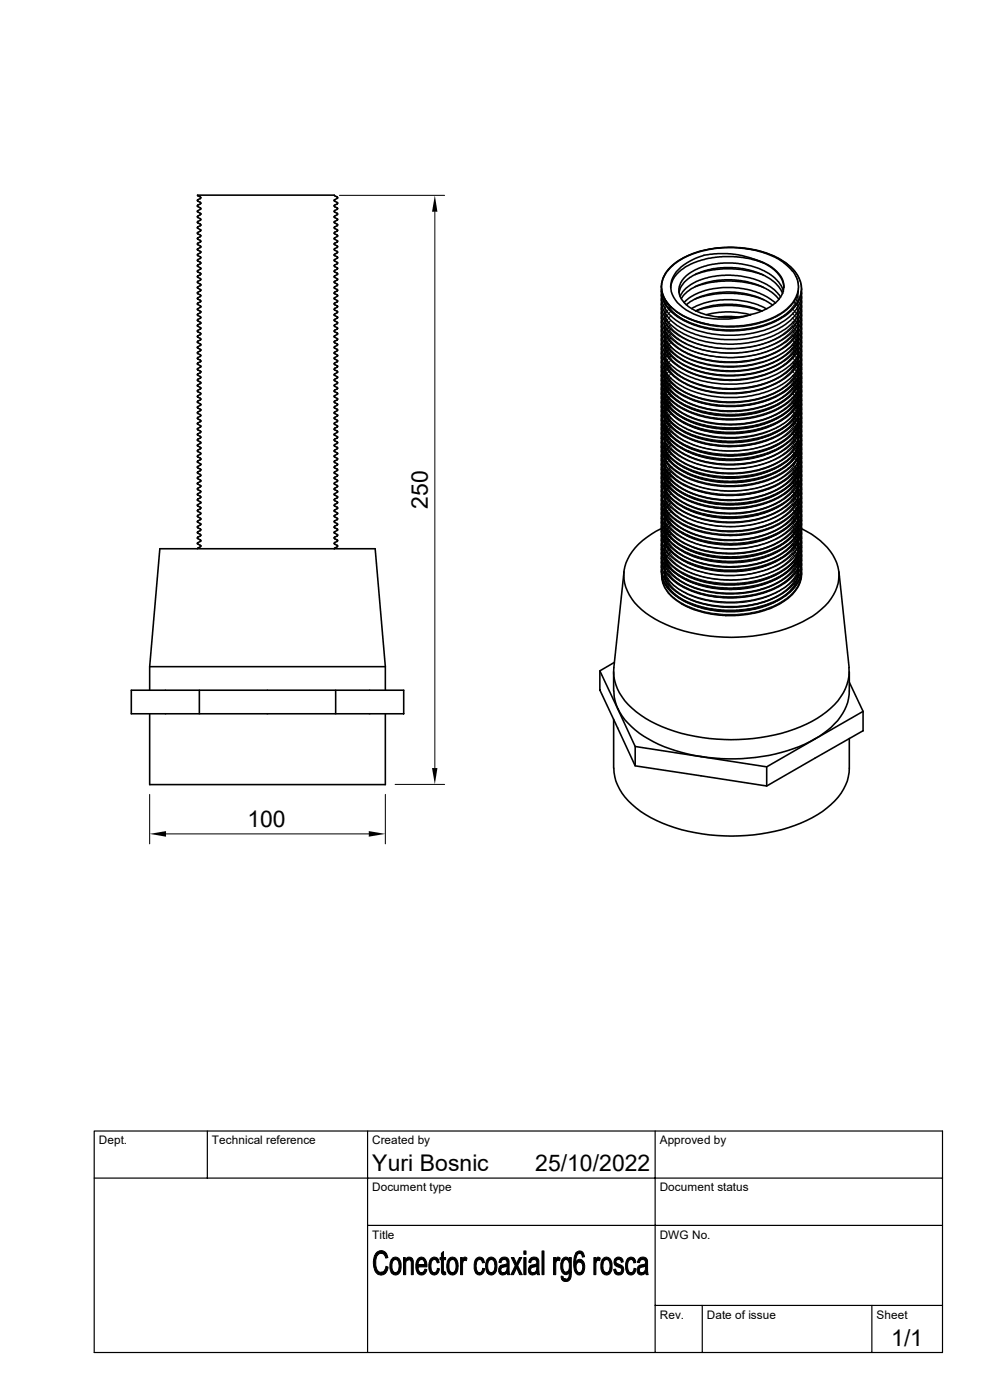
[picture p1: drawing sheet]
<svg xmlns="http://www.w3.org/2000/svg" width="210mm" height="297mm" viewBox="0 0 210 297" stroke-linecap="round" stroke-linejoin="round" font-family="sans-serif">
<defs><g id="words">
<g font-size="4.9">
<text x="90.8" y="107.9" transform="rotate(-90 90.8 107.9)">250</text>
<text x="52.5" y="175.5">100</text>
<text x="79" y="248.5">Yuri Bosnic</text>
<text x="113.5" y="248.5">25/10/2022</text>
<text x="189.1" y="285.6">1/1</text>
</g>
<g font-size="2.5">
<text x="21" y="242.7">Dept.</text>
<text x="45" y="242.7">Technical reference</text>
<text x="78.9" y="242.7">Created by</text>
<text x="140" y="242.7">Approved by</text>
<text x="79" y="252.8">Document type</text>
<text x="139.9" y="252.8">Document status</text>
<text x="79" y="262.8">Title</text>
<text x="139.9" y="262.8">DWG No.</text>
<text x="140" y="279.7">Rev.</text>
<text x="149.9" y="279.7">Date of issue</text>
<text x="186" y="279.7">Sheet</text>
</g>
</g></defs>
<g fill="none" stroke="#000" stroke-width=".34">
<path d="M42.6 43.1h.1M42.6 45.4h.1M42.6 47.7v.1M42.6 52.3v.1M42.6 56.9v.1M42.6 43.1l-.7-.6 .7-.5-.7-.6h29l.7 .4v.2l-.6 .4-.1 .2 .7 .5-.6 .4-.1 .2 .7 .6-.6 .4-.1 .2 .7 .5-.6 .4-.1 .3 .7 .3v.2l-.6 .4-.1 .2 .7 .6-.6 .3-.1 .2 .7 .6-.6 .4-.1 .2 .6 .4 .1 .2-.6 .4-.1 .2 .7 .5-.6 .4-.1 .2 .7 .6-.6 .3-.1 .3 .7 .5-.6 .4-.1 .2 .6 .4 .1 .2-.6 .4-.1 .2 .7 .5-.6 .4-.1 .2 .7 .6-.6 .4-.1 .2 .6 .4 .1 .2-.6 .3-.1 .3 .7 .5-.6 .4-.1 .2 .7 .6-.6 .3-.1 .2 .7 .6-.6 .4-.1 .2 .6 .4 .1 .2-.6 .4-.1 .2 .7 .5-.6 .4-.1 .2 .7 .6-.6 .3-.1 .3 .7 .5-.6 .4-.1 .2 .7 .4v.2l-.6 .4-.1 .2 .7 .5-.6 .4-.1 .2 .7 .6-.6 .4-.1 .2 .6 .4 .1 .2-.6 .3-.1 .3 .7 .5-.6 .4-.1 .2 .7 .6-.6 .3-.1 .2 .7 .6-.6 .4-.1 .2 .7 .4v.2l-.6 .4-.1 .2 .7 .5-.6 .4-.1 .2 .7 .6-.6 .3-.1 .3 .6 .3 .1 .3-.6 .3-.1 .2 .7 .6-.6 .4-.1 .2 .7 .5-.6 .4-.1 .2 .7 .6-.6 .4-.1 .2 .6 .4 .1 .2-.6 .3-.1 .3 .7 .5-.6 .4-.1 .2 .7 .6-.6 .3-.1 .2 .7 .6-.6 .4-.1 .2 .7 .4v.2l-.6 .4-.1 .2 .7 .5-.6 .4-.1 .2 .7 .6-.6 .3-.1 .3 .6 .3 .1 .3-.6 .3-.1 .2 .7 .6-.6 .4-.1 .2 .7 .5-.6 .4-.1 .2 .7 .6-.6 .4-.1 .2 .7 .4v.2l-.6 .3-.1 .3 .7 .5-.6 .4-.1 .2 .7 .6-.7 .5M42.6 57l-.7 .5 .1 .2 .6 .3-.1 .3-.6 .4 .7 .5-.7 .7 .6 .4 .1 .2-.7 .4v.1l.7 .6M42.6 52.4l-.7 .5v.1l.7 .4-.1 .2-.6 .5 .7 .5-.7 .6 .6 .4 .1 .2-.6 .4-.1 .2 .7 .5M42.6 47.8l-.7 .5 .7 .5-.1 .2-.6 .4 .7 .6-.7 .6 .6 .4 .1 .2-.7 .6 .7 .5M42.6 45.4l-.7 .6 .7 .6-.7 .6 .7 .5M42.6 43.1l-.7 .5 .7 .6-.1 .2-.6 .5 .7 .5M147.4 58.3l1.7-.6 2.2-.5 4.1-.2 1.7 .1 2.5 .5 2.4 .8"/>
<path d="M149.3 54.2a10.2 10.2 0 0 0-6.6 4.6 4.8 4.8 0 0 0 1.6 5.9 13.5 13.5 0 0 0 9.6 3 17.2 17.2 0 0 0 5.4-1M149.3 54.1h.3a19.2 19.2 0 0 1 14.6 3.1l1.5 1.8 .5 1.2 .1 .8M159.7 54.9a9 9 0 0 1 6.2 4.3 4.4 4.4 0 0 1-1.9 5.4l-2.1 1.3-2.6 .8M162 55.8l-2.7-.9-3-.4h-3.6l-3.1 .4-3 1.1-2.2 1.3-1.4 1.5-.6 1.4-.1 .8M166.3 55.8l1.8 1.7M166.3 55.8a20.6 20.6 0 0 0-13.8-3.1 16.6 16.6 0 0 0-10.4 4.2 5.4 5.4 0 0 0 .5 8.4 18.6 18.6 0 0 0 12.7 3.9l1.6-.1a16.6 16.6 0 0 0 10.7-4.2l1.1-1.5 .5-1.5a5 5 0 0 0-1.1-4.4M42.6 61.6h.1M42.6 63.9h.1M42.6 66.2h.1M42.6 68.5h.1M42.6 70.8h.1M42.6 73.1v.1"/>
<path d="M42.6 75.4h.1M42.6 77.7v.1M42.6 77.8l-.7 .5 .1 .2 .6 .3-.1 .3-.6 .4 .7 .5-.1 .2-.6 .4 .6 .5 .1 .2-.7 .4v.1l.7 .5M42.6 75.4l-.7 .6 .7 .5-.1 .3-.5 .2-.1 .2 .7 .5M42.6 73.2l-.7 .5v.1l.7 .4-.1 .2-.6 .5 .7 .5M42.6 70.8l-.7 .6 .7 .5-.7 .7 .7 .5M42.6 68.5l-.7 .5 .7 .6-.1 .2-.6 .5 .7 .5M42.6 66.2l-.7 .6 .7 .5-.7 .6 .7 .6M42.6 63.9l-.7 .5 .7 .6-.1 .2-.6 .5 .7 .5M42.6 61.6l-.7 .5 .7 .6-.7 .6 .7 .6M140.3 61.3a6.7 6.7 0 0 0 3.9 6.2 22.9 22.9 0 0 0 17.6 1.7 12.1 12.1 0 0 0 7.6-5.3 5.9 5.9 0 0 0-2.1-7.6 19.6 19.6 0 0 0-12.1-3.8 19 19 0 0 0-12.6 3.8 5.5 5.5 0 0 0-1.6 7.2l.1 .1a12.7 12.7 0 0 0 8.1 5l1 .2M144.1 62.1v-.2a6.5 6.5 0 0 1 4.5-4.2l1.5-.4 2.3-.4 3.6-.1 2 .3 1.9 .4 2.8 1.3a7.2 7.2 0 0 1 3.3 3.5"/>
<path d="M144.3 62.9l.6-1.1 .7-.7 2.3-1.5 3.4-1 3.7-.2 2.1 .1 2.1 .5 1.8 .6 1.8 .8 1.3 .9 1.5 1.7M144.5 63.4l.5-.8 .8-.8 2.3-1.3 3.4-.9 3.7-.2 2.7 .2 2.9 .9 2.9 1.5 1.6 1.5M145.1 64.2a12.9 12.9 0 0 1 9.7-3.2 14.4 14.4 0 0 1 9.7 3.3M145.6 64.6a15.3 15.3 0 0 1 11.8-2.4 13.4 13.4 0 0 1 6.5 2.6M146.7 65.5l1-.6 1.5-.6a18.3 18.3 0 0 1 13.4 1.2M147.4 63.5l1.4-.6 3-.5 3.8-.2 3.6 .5 2.8 .9M147.4 60.8l3.7-.9 4-.3 2.2 .2 2.1 .4 2.6 .8M149.8 66.8l1.7-.4a19.7 19.7 0 0 1 7.7 .4M152.4 67.3l1.3-.2 2.8 .2M161.6 66l-2.5-.9-3.7-.5-4 .2-2.5 .6-1.3 .6 1.6-.6 2.4-.4 3.8-.2 3.2 .4 3 .8M166.2 61.8v-.1a8.1 8.1 0 0 0-5.1-4.7l-1.7-.6-4-.6h-2.5l-2.9 .5-2.4 .9-1.6 .9-1.3 1.3-.6 1.4v1.6l.4 .9 .8 1.1 1.6 1.2 1.8 .8 3 .8 1.7 .2 3.4-.2 2.5-.5M170 79.7a7 7 0 0 1-3.8 6.4 22.8 22.8 0 0 1-16.4 2.5l-.3-.1a13.1 13.1 0 0 1-8.4-5.1l-.6-1.3-.2-1.9"/>
<path d="M170 78.8a6.8 6.8 0 0 1-3.3 6 22.5 22.5 0 0 1-17.5 2.7 12.9 12.9 0 0 1-8.1-5.1l-.6-1.2-.2-2M170 77.9a7.3 7.3 0 0 1-4.3 6.6 23.1 23.1 0 0 1-21.5 0 7 7 0 0 1-3.9-5.9v-.3M170 76.9a7 7 0 0 1-3.6 6.2 23.1 23.1 0 0 1-17.2 2.5 12.9 12.9 0 0 1-8.1-5.1l-.6-1.2-.2-1.9M170 75.9a7 7 0 0 1-3.8 6.4 23.1 23.1 0 0 1-17.7 2.2 11.8 11.8 0 0 1-7.5-5.1l-.5-1-.2-2M170 75a7.3 7.3 0 0 1-4.3 6.7 23.1 23.1 0 0 1-21.5 0 6.8 6.8 0 0 1-3.9-6.2M170 74.1a7.3 7.3 0 0 1-4.3 6.7 23.1 23.1 0 0 1-21.5-.1 7.1 7.1 0 0 1-3.9-5.9v-.3M170 73.1a7 7 0 0 1-3.8 6.4 23 23 0 0 1-17 2.3 12.9 12.9 0 0 1-8.1-5l-.6-1.3-.2-1.9M170 72.2a6.8 6.8 0 0 1-3.3 6 22.8 22.8 0 0 1-18.2 2.5 12.2 12.2 0 0 1-7.5-5.1l-.5-1-.2-2M170 71.2a7.3 7.3 0 0 1-4.3 6.7 23.1 23.1 0 0 1-21.5 0 7 7 0 0 1-3.9-6v-.2M170 70.3a7 7 0 0 1-3.8 6.4 22.8 22.8 0 0 1-16.4 2.4l-.3-.1a13.1 13.1 0 0 1-8.4-5.1l-.6-1.2-.2-1.9M170 69.3a6.8 6.8 0 0 1-3.3 6.1 22.5 22.5 0 0 1-17.5 2.6 12.9 12.9 0 0 1-8.1-5l-.6-1.2-.2-2M170 68.4a7.3 7.3 0 0 1-4.3 6.7 23.1 23.1 0 0 1-21.5 0 6.8 6.8 0 0 1-3.9-6.2"/>
<path d="M170 67.5a7.3 7.3 0 0 1-4.3 6.7 23.1 23.1 0 0 1-21.3 .1 7.1 7.1 0 0 1-4.1-6.1v-.3M170 66.5a7 7 0 0 1-3.8 6.4 23.1 23.1 0 0 1-17.7 2.1 11.8 11.8 0 0 1-7.5-5.1l-.5-1-.2-1.9M170 65.6a7.3 7.3 0 0 1-4.3 6.7 23.2 23.2 0 0 1-21 .2 7.3 7.3 0 0 1-4.4-6.2v-.3M170 64.6a7.3 7.3 0 0 1-4.3 6.7 23.1 23.1 0 0 1-21.5 0 7.1 7.1 0 0 1-3.9-6v-.2M170 63.7a7 7 0 0 1-3.8 6.4 23 23 0 0 1-17 2.2 12.9 12.9 0 0 1-8.1-5l-.6-1.2-.2-1.9M170 62.7a6.8 6.8 0 0 1-3.3 6.1 22.8 22.8 0 0 1-18.2 2.4 12.6 12.6 0 0 1-7.4-4.8l-.6-1.2-.2-2M170 61.8a7.3 7.3 0 0 1-4.3 6.7 23.1 23.1 0 0 1-21.5 0 7 7 0 0 1-3.9-6v-.2M42.6 82.3v.1M42.6 87h.1M42.6 91.6h.1M42.6 91.6l-.7 .6 .7 .5-.1 .2-.6 .4 .7 .6-.1 .2-.6 .3v.2l.7 .4-.1 .2-.6 .4 .7 .6-.7 .6 .6 .4 .1 .3-.6 .3-.1 .2 .6 .4 .1 .2-.7 .5 .6 .4 .1 .2-.7 .6 .6 .4 .1 .2-.7 .5 .6 .5 .1 .2-.7 .3v.2l.6 .4 .1 .2-.7 .6 .6 .3 .1 .3-.7 .5 .6 .4 .1 .2-.6 .4-.1 .2 .6 .4 .1 .2-.7 .5 .6 .4 .1 .2-.7 .6 .6 .4 .1 .2-.7 .5 .6 .4 .1 .3-.7 .3v.2l.6 .4 .1 .2-.7 .5 .6 .4 .1 .2-.7 .6 .6 .4 .1 .2-.6 .4-.1 .2 .6 .4 .1 .2-.7 .5 .6 .4 .1 .2-.7 .5M42.6 87l-.7 .5 .7 .7-.7 .5 .7 .5-.1 .3-.6 .3 .6 .5 .1 .2-.7 .6 .7 .5"/>
<path d="M42.6 82.4l-.7 .5 .7 .6-.7 .6 .7 .5-.1 .2-.6 .4 .6 .5 .1 .2-.7 .5 .7 .6M70.9 99.1l.7 .6-.7 .5 .1 .2 .6 .4-.1 .2-.6 .3 .1 .3 .6 .4-.7 .6 .7 .6-.7 .5M70.9 99.1h.1M170 99.6a7.3 7.3 0 0 1-4.3 6.7 23.1 23.1 0 0 1-21.5-.1 7.1 7.1 0 0 1-3.9-6v-.2M170 98.6a7 7 0 0 1-3.8 6.4 23 23 0 0 1-17 2.3 12.9 12.9 0 0 1-8.1-5.1l-.6-1.2-.2-1.9M170 97.7a6.8 6.8 0 0 1-3.3 6 22.8 22.8 0 0 1-18.2 2.5 12.6 12.6 0 0 1-7.4-4.9l-.6-1.2-.2-2M170 96.7a7.3 7.3 0 0 1-4.3 6.7 23.1 23.1 0 0 1-21.5 0 7 7 0 0 1-3.9-6v-.2M170 95.8a7 7 0 0 1-3.8 6.4 22.8 22.8 0 0 1-16.4 2.4 14 14 0 0 1-8.6-5 5.2 5.2 0 0 1-.9-3.3M170 94.8a7 7 0 0 1-3.8 6.4 23.1 23.1 0 0 1-18 2 11.2 11.2 0 0 1-7.4-5.3l-.5-1.5v-1.1M170 93.9a7.3 7.3 0 0 1-4.3 6.7 23.1 23.1 0 0 1-21.5-.1 6.8 6.8 0 0 1-3.9-6.1M170 93a7.3 7.3 0 0 1-4.3 6.7 23.1 23.1 0 0 1-21.5-.1 7.1 7.1 0 0 1-3.9-6v-.2M170 92a7 7 0 0 1-3.8 6.4 23 23 0 0 1-17 2.3 12.9 12.9 0 0 1-8.1-5.1l-.6-1.2-.2-1.9"/>
<path d="M170 91.1a7.3 7.3 0 0 1-4.3 6.6 23.2 23.2 0 0 1-21 .3 7.3 7.3 0 0 1-4.4-6.2v-.3M170 90.1a7.3 7.3 0 0 1-4.3 6.7 23.1 23.1 0 0 1-21.5 0 7.1 7.1 0 0 1-3.9-6v-.2M170 89.2a7 7 0 0 1-3.8 6.3 23 23 0 0 1-17 2.3 12.9 12.9 0 0 1-8.1-5l-.6-1.2-.2-1.9M170 88.2a6.8 6.8 0 0 1-3.3 6.1 22.5 22.5 0 0 1-17.5 2.6 12.9 12.9 0 0 1-8.1-5l-.6-1.3-.2-1.9M170 87.3a7.3 7.3 0 0 1-4.3 6.7 23.1 23.1 0 0 1-21.5-.1 7 7 0 0 1-3.9-5.9v-.2M170 86.3a7 7 0 0 1-3.8 6.4 22.8 22.8 0 0 1-16.4 2.5 14 14 0 0 1-8.6-5 5.2 5.2 0 0 1-.9-3.4M170 85.4a7 7 0 0 1-3.8 6.4 23.1 23.1 0 0 1-18 2 11.2 11.2 0 0 1-7.4-5.4l-.5-1.4v-1.1M170 84.5a7.3 7.3 0 0 1-4.3 6.6 23.1 23.1 0 0 1-21.5 0 6.8 6.8 0 0 1-3.9-6.2M170 83.5a7.3 7.3 0 0 1-4.3 6.7 23.1 23.1 0 0 1-21.5 0 7.1 7.1 0 0 1-3.9-6v-.2M170 82.5a7 7 0 0 1-3.8 6.4 23 23 0 0 1-17 2.3 12.9 12.9 0 0 1-8.1-5l-.6-1.2-.2-2M170 81.6a6.8 6.8 0 0 1-3.3 6.1 22.6 22.6 0 0 1-16.9 2.7 13.5 13.5 0 0 1-8.6-5 5.1 5.1 0 0 1-.9-3.3M170 80.7a7.3 7.3 0 0 1-4.3 6.7 23.1 23.1 0 0 1-21.5-.1 7 7 0 0 1-3.9-5.9v-.2"/>
<path d="M70.9 115.3l.7 .5-.6 .6M70.9 113l.7 .5-.1 .2-.6 .3 .1 .3 .6 .4-.7 .6M70.9 108.4l.7 .5v.2l-.7 .3 .1 .2 .6 .5-.7 .5 .7 .7-.6 .3-.1 .3 .6 .3 .1 .2-.7 .5M70.9 103.8l.7 .5-.7 .5 .1 .2 .6 .4-.7 .6 .7 .6-.7 .5 .7 .7-.7 .5M70.9 103.7v.1M70.9 108.3v.1M70.9 112.9v.1M70.9 115.3h.1M140.3 112.1a13.6 13.6 0 0 0-7.8 8.2 9.1 9.1 0 0 0 3.6 9 29 29 0 0 0 17.5 5.9 32.2 32.2 0 0 0 19.7-5.2 10.1 10.1 0 0 0 4.6-8.9 11.7 11.7 0 0 0-5.7-7.8l-2.2-1.2M170 119.4a7.3 7.3 0 0 1-4.3 6.7 23.2 23.2 0 0 1-21 .2 7.3 7.3 0 0 1-4.4-6.2v-.3M170 118.4a7.3 7.3 0 0 1-4.3 6.7 23.1 23.1 0 0 1-21.5 0 7.1 7.1 0 0 1-3.9-6v-.2M170 117.5a7 7 0 0 1-3.8 6.4 23 23 0 0 1-17 2.3 12.9 12.9 0 0 1-8.1-5.1l-.6-1.2-.2-2"/>
<path d="M170 116.5a6.8 6.8 0 0 1-3.3 6.1 22.6 22.6 0 0 1-16.9 2.7 13.5 13.5 0 0 1-8.6-4.9 5.1 5.1 0 0 1-.9-3.4M170 115.6a7.3 7.3 0 0 1-4.3 6.7 23.1 23.1 0 0 1-21.5 0 7 7 0 0 1-3.9-6v-.2M170 114.6a7 7 0 0 1-3.8 6.4 22.8 22.8 0 0 1-16.4 2.5l-.3-.1a13.1 13.1 0 0 1-8.4-5.1l-.6-1.2-.2-2M170 113.7a6.8 6.8 0 0 1-3.3 6.1 22.5 22.5 0 0 1-17.5 2.6 12.9 12.9 0 0 1-8.1-5.1l-.6-1.2-.2-1.9M170 112.8a7.3 7.3 0 0 1-4.3 6.7 23.1 23.1 0 0 1-21.5-.1 6.8 6.8 0 0 1-3.9-6.2M170 111.8a7 7 0 0 1-3.6 6.3 23.1 23.1 0 0 1-17.2 2.4 12.9 12.9 0 0 1-8.1-5.1l-.6-1.2-.2-1.9M170 110.9a7 7 0 0 1-3.8 6.4 23.1 23.1 0 0 1-17.7 2.1 11.8 11.8 0 0 1-7.5-5.1l-.5-1-.2-2M170 109.9a7.3 7.3 0 0 1-4.3 6.7 23.1 23.1 0 0 1-21.5 0 6.8 6.8 0 0 1-3.9-6.2M170 109a7.3 7.3 0 0 1-4.3 6.7 23.1 23.1 0 0 1-21.5 0 7.1 7.1 0 0 1-3.9-6v-.2M170 108a7 7 0 0 1-3.8 6.4 23 23 0 0 1-17 2.3 12.9 12.9 0 0 1-8.1-5l-.6-1.3-.2-1.9M170 107.1a6.8 6.8 0 0 1-3.3 6.1 22.8 22.8 0 0 1-18.2 2.4 12.2 12.2 0 0 1-7.5-5.1l-.5-1-.2-1.9M170 106.2a7.3 7.3 0 0 1-4.3 6.7 23.1 23.1 0 0 1-21.5-.1 7 7 0 0 1-3.9-6v-.2"/>
<path d="M170 105.2a7 7 0 0 1-3.8 6.4 22.8 22.8 0 0 1-16.4 2.4h-.3a13.1 13.1 0 0 1-8.4-5.2l-.6-1.2-.2-1.9M170 104.3a7 7 0 0 1-3.8 6.4 23.1 23.1 0 0 1-18 1.9 11.2 11.2 0 0 1-7.4-5.1l-.5-1.7v-1.1M170 103.3a7.3 7.3 0 0 1-4.3 6.7 23.1 23.1 0 0 1-21.5 0 6.8 6.8 0 0 1-3.9-6.2M170 102.4a7.3 7.3 0 0 1-4.3 6.7 23.1 23.1 0 0 1-21.3 .1 7.1 7.1 0 0 1-4.1-6.1v-.2M170 101.4a7 7 0 0 1-3.8 6.4 23 23 0 0 1-17 2.3 12.9 12.9 0 0 1-8.1-5l-.6-1.3-.2-1.9M170 100.5a7.3 7.3 0 0 1-4.3 6.7 23.2 23.2 0 0 1-21 .2 7.3 7.3 0 0 1-4.4-6.2v-.2M132.4 121.3l-2.2 20.3a10.6 10.6 0 0 0 4.8 9.4 32.5 32.5 0 0 0 18.6 5.9 36.5 36.5 0 0 0 19.8-4.5 12.9 12.9 0 0 0 6.7-8.9v-1.9l-2.1-20.3M170 121.2a7.1 7.1 0 0 1-4 6.5 22.4 22.4 0 0 1-14.6 2.6l-1.9-.3a13.9 13.9 0 0 1-8-4.6 5.3 5.3 0 0 1-1.1-3.2M170 120.3a7 7 0 0 1-3.8 6.4 23.1 23.1 0 0 1-17.7 2.1 11.8 11.8 0 0 1-7.5-5.1l-.5-1.2-.2-1.7M27.9 146.4h57.7v5h-57.7zM31.7 151.4v15.1h50v-15.1M31.7 141.4h50"/>
<path d="M42.3 146.4v5M71.2 146.4v5M81.7 141.4l-2.1-25h-45.7l-2.2 25v5M81.7 141.4v5M127.3 142.3v4.1l7.4 16.1 27.9 4.3 20.5-11.8v-4.1M130.2 142.5l.1 5.4 .8 2.4M130.2 152.6v10.4a11.1 11.1 0 0 0 4.8 8.5 32.5 32.5 0 0 0 18.6 5.8 35.9 35.9 0 0 0 20.9-5.1 12.1 12.1 0 0 0 5.6-8.3l.1-7.2M130.3 140.5l-3 1.8 3.7 8M134.7 158.4v4.1M180.2 142.5v4.1a10.8 10.8 0 0 1-4.6 8.3 32.1 32.1 0 0 1-18.2 6.1 36.4 36.4 0 0 1-20.9-4.8 15.2 15.2 0 0 1-5.4-5.9M180.2 144.7l2.9 6.2-20.5 11.8-27.9-4.3-3.7-8.1M162.6 162.7v4.1"/>
</g>
<g fill="none" stroke="#000" stroke-width=".21">
<path d="M72 41.4h22.3M92.2 44.9v118M140.8 58.8a11 11 0 0 1 7.4-5.4l1.9-.5a23 23 0 0 1 16 2.5 6.8 6.8 0 0 1 3.7 7 9.2 9.2 0 0 1-5.6 5.7 23.5 23.5 0 0 1-19.7-.6 7.1 7.1 0 0 1-4.1-5.7M157.2 52.7l2.2 .3M168.8 58.5a5.7 5.7 0 0 1-1.8 7.2l-.4 .3a20.1 20.1 0 0 1-14 3.3l-1.9-.2-2.8-.7a15.8 15.8 0 0 1-4.1-2.1M140.3 60.8l.2 1.3 .3 .8 .7 1.2 .9 1.1M141 79.2l.3 1.7M141 78.3l.3 1.7M141 77.3l.3 1.7M141 77.4a6.6 6.6 0 0 0 3.9 5.5 22.1 22.1 0 0 0 20.8-.4 6.8 6.8 0 0 0 3.6-5.6l-.3 1.8M141 76.4l.3 1.7M141 75.5l.3 1.6"/>
<path d="M141 75.5a6.5 6.5 0 0 0 3.7 5.4 21.8 21.8 0 0 0 21.2-.4 6.8 6.8 0 0 0 3.4-5.5l-.3 1.8M141 74.5l.3 1.7M141 73.6l.3 1.7M141 72.6l.3 1.7M141 72.7a6.5 6.5 0 0 0 3.7 5.3 21.8 21.8 0 0 0 21.2-.4 6.8 6.8 0 0 0 3.4-5.4l-.3 1.8M141 71.7l.3 1.7M141 71.7a6.6 6.6 0 0 0 3.9 5.5 22 22 0 0 0 21-.5 6.8 6.8 0 0 0 3.4-5.5l-.3 1.9M141 70.7l.3 1.7M141 69.8l.3 1.7M141 67.9a6.6 6.6 0 0 0 3.9 5.5 22.1 22.1 0 0 0 20.8-.3 6.8 6.8 0 0 0 3.6-5.7l-.3 1.9M141 67l.3 1.7M141 66l.3 1.7"/>
<path d="M141 66.1a6.5 6.5 0 0 0 3.7 5.3 21.8 21.8 0 0 0 21.2-.4 6.8 6.8 0 0 0 3.4-5.5l-.3 1.9M141 65.1l.3 1.7M141 64.1l.3 1.7M141 63.3l.3 1.6M141.3 79.4l-.2 .5M141.3 78.4l-.2 .5M141.3 77.5l-.2 .5M141.3 75.6l-.2 .5M141.3 73.7l-.2 .5M141.3 72.8l-.2 .4M141.3 70.9l-.2 .5M141.3 69.9l-.2 .5"/>
<path d="M141.3 69l-.2 .5M141.3 68.1l-.2 .4M141.3 67.1l-.2 .5M141.5 64.1l-.2 .4M142.3 79.3l-.8 .9-.6 1-.5 1.9 .1 1.2 .3 1 1.3 2 2.4 1.9 2.5 1.1 3.9 1.1 2.9 .3 4.3-.2 3.2-.7 3.1-1.1 2.6-1.5 1.7-1.8 1.1-2 .2-1.7-.2-1.1-.5-1.2M142.3 78.4l-.7 .6-.7 1.3-.5 2 .1 1.3 .3 .7 1.2 2 2.1 1.7 2.7 1.3 3 .9 4.2 .5 3.6-.1 3.5-.6 2.2-.8 3.2-1.7 1.9-1.6 .6-.9 .7-1.3 .3-2-.2-1-.5-1.2M142.3 76.5l-.8 .9-.6 1-.5 2 .1 1 .3 1.1 1.4 2.1 2.2 1.7 2.6 1.2 2.4 .7 4.1 .6h3.2l3.8-.6 3.4-1.1 2.5-1.3 2-1.8 1.3-2.2 .3-2-.2-1-.5-1.2M142.3 75.5l-.8 1-.7 1.1-.3 1-.1 1.2 .4 1.8 .8 1.4 .7 .8 1.9 1.4 2.6 1.3 3.6 1 3.6 .4 3.6-.1 4.1-.8 2.9-1.1 2.5-1.6 1.7-1.7 1-2 .2-1.2-.1-.9-.6-1.8M142.3 74.6l-1.2 1.6M142.3 73.7l-.9 1-.5 .9-.4 1.2-.1 .8 .4 2 1.4 2.2 2.3 1.7 2.5 1.2 2.2 .6 4.3 .7 3.5-.1 3.7-.6 3.2-1 2.5-1.4 2-1.7 .9-1.4 .4-.9 .3-1.9-.2-1.1-.5-1.1M142.3 71.8l-.9 .9M142.3 70.8l-.9 1"/>
<path d="M142.3 68.9l-1 1.2M142.3 68l-1 1.2M142.3 66.1l-1 1.2M142.3 65.2l-1 1.2M142.3 77.4l-1.2 1.6M142.3 72.6l-1 1.3M142.3 67l-1 1.2M142.4 69.8l-1.1 1.3M161.5 68.3l-3.5 .7-3.2 .2M168 71.1l1 1.1M168 78.7l1 1.2M168 73.9l1 1.3"/>
<path d="M168 68.3l1 1.2M168.1 70.2l.9 1.1M168.1 79.6l.9 1.2M168.1 77.7l.9 1.3M168.1 76.8l.9 1.2M168.1 75.9l.9 1.1M168.1 74.9l.9 1.2M168.1 73l.9 1.2M168.1 72.1l.9 1.2M168.1 69.3l.9 1.1M168.1 67.4l.9 1.2M168.1 66.4l.9 1.2"/>
<path d="M168.1 65.4l.9 1.3M168.2 64.2l.1 .1M168.4 63.9l.6 .9M168.5 63.7l.1 .1M168.7 63.4l.3 .4M168.8 63.2l.1 .1M169 62.8v.1M169 62.7l.1 .2M169.1 79.9l.1 .4M169.1 78.9l.1 .5M169.1 78l.1 .4M169.1 77l.1 .5"/>
<path d="M169.1 75.1l.1 .5M169.1 73.2l.1 .5M169.1 72.3l.1 .5M169.1 70.4l.1 .5M169.1 69.5l.1 .4M169.1 68.5l.1 .5M169.1 67.6l.1 .5M169.1 66.6l.1 .5M169.2 62.2v.2M169.3 79.7l-.3 1.9M169.3 78.8l-.3 1.8M169.3 77.8l-.3 1.9"/>
<path d="M169.3 75.9l-.3 1.9M169.3 74l-.3 1.9M169.3 73.1l-.3 1.9M169.3 70.3l-.3 1.8M169.3 69.3l-.3 1.9M169.3 66.5l-.3 1.8M169.3 64.6l-.3 1.9M169.3 63.7l-.3 1.8M169.3 62.7l-.3 1.9M169.3 61.8a7.2 7.2 0 0 1-4.3 6 22 22 0 0 1-20.2-.1 7.9 7.9 0 0 1-3.5-3.9M169.3 68.4a7.1 7.1 0 0 1-4.1 5.9 21.8 21.8 0 0 1-20.8-.2 6.6 6.6 0 0 1-3.4-5.2l.3 1.6M169.3 79.8a7.1 7.1 0 0 1-4.1 5.8 22.2 22.2 0 0 1-20.5 0 6.8 6.8 0 0 1-3.7-5.2v-.2"/>
<path d="M169.3 78.8a7 7 0 0 1-3.9 5.7l-.2 .2a22.2 22.2 0 0 1-20.3 .1 6.7 6.7 0 0 1-3.9-5.5M169.3 77.9a7.1 7.1 0 0 1-4.1 5.8 22.3 22.3 0 0 1-20.3 .2 7 7 0 0 1-3.9-5.2v-.4M169.3 74.1a7.2 7.2 0 0 1-4.4 6 22.1 22.1 0 0 1-20.5-.3 6.6 6.6 0 0 1-3.4-5.3M169.3 70.3a7.2 7.2 0 0 1-4.4 6 22.2 22.2 0 0 1-20.2-.1 6.6 6.6 0 0 1-3.7-5.4M169.3 66.5a7.1 7.1 0 0 1-4.1 5.9 22.2 22.2 0 0 1-20.5 0 6.8 6.8 0 0 1-3.7-5.2v-.2M169.4 79.4a6.8 6.8 0 0 1-3.9 6.2 22.1 22.1 0 0 1-20.7 .3 6.7 6.7 0 0 1-3.9-5.8v-.2M169.4 78.4a6.5 6.5 0 0 1-3.2 5.8 21.8 21.8 0 0 1-17.4 2.4 11.7 11.7 0 0 1-7.4-5l-.5-1.7v-1M169.4 76.6a7 7 0 0 1-3.9 6.2 22.3 22.3 0 0 1-20.7 .2 6.7 6.7 0 0 1-3.9-5.8v-.2M169.4 74.7a6.6 6.6 0 0 1-3.4 5.9 22 22 0 0 1-17.5 2.1 11.4 11.4 0 0 1-6.9-4.7l-.5-1.2-.2-1.7M169.4 73.7a6.5 6.5 0 0 1-3.2 5.8 21.3 21.3 0 0 1-16 2.7 12.7 12.7 0 0 1-8.4-4.8 5 5 0 0 1-.9-3.2M169.4 71.8a6.7 6.7 0 0 1-3.2 5.8 21.8 21.8 0 0 1-17.4 2.4 11.6 11.6 0 0 1-7.2-4.9l-.5-1.1-.2-1.7M169.4 70.9a6.7 6.7 0 0 1-3.6 6.1 22.1 22.1 0 0 1-21 .3 6.6 6.6 0 0 1-3.9-5.9"/>
<path d="M169.4 69.9a6.8 6.8 0 0 1-3.9 6.3 22.1 22.1 0 0 1-19.9 .6 7.3 7.3 0 0 1-4.7-5.8v-.6M169.4 69a6.5 6.5 0 0 1-3.2 5.8 21.8 21.8 0 0 1-17.4 2.3 12.1 12.1 0 0 1-7.2-4.6l-.5-1.4-.2-1.6M169.4 68.1a6.6 6.6 0 0 1-3.4 5.9 22 22 0 0 1-17.5 2.1 11.1 11.1 0 0 1-7.1-5.1l-.5-1.4v-1.1M170.1 79.2a7.6 7.6 0 0 1-4.4 6.2 23.2 23.2 0 0 1-21.3 .1 7.2 7.2 0 0 1-4.1-5.8M170.1 77.4a7.6 7.6 0 0 1-4.4 6.1 23.4 23.4 0 0 1-21 .3 7.3 7.3 0 0 1-4.4-5.9M170.1 61.3a7.6 7.6 0 0 1-4.4 6.2 23.4 23.4 0 0 1-21 .2 7.5 7.5 0 0 1-4.4-5.7v-.2M141 100l.3 1.7M141 99.1l.3 1.7M141 98.1l.3 1.7M141 98.2a6.5 6.5 0 0 0 3.7 5.3 21.8 21.8 0 0 0 21.2-.4 6.8 6.8 0 0 0 3.4-5.4l-.3 1.8M141 97.2l.3 1.6M141 96.2l.3 1.7"/>
<path d="M141 96.3a6.8 6.8 0 0 0 4.2 5.6 22 22 0 0 0 20.5-.5 6.8 6.8 0 0 0 3.6-5.6l-.3 1.8M141 95.3l.3 1.6M141 93.4l.3 1.7M141 92.5l.3 1.6M141 92.5a6.3 6.3 0 0 0 3.4 5.2 22 22 0 0 0 18.1 1.5l.3-.1a10.1 10.1 0 0 0 6.3-5.5l.2-1.6-.3 1.9M141 91.5l.3 1.7M141 91.6a6.5 6.5 0 0 0 3.7 5.3 21.8 21.8 0 0 0 21.2-.4 6.8 6.8 0 0 0 3.4-5.4l-.3 1.8M141 90.6l.3 1.6M141 90.6a6.6 6.6 0 0 0 3.9 5.5 22.2 22.2 0 0 0 20.5-.2 7.1 7.1 0 0 0 3.9-5.8l-.3 1.8M141 89.6l.3 1.7M141 88.7l.3 1.6M141 88.7a6.5 6.5 0 0 0 3.7 5.4 21.8 21.8 0 0 0 21.2-.4 6.8 6.8 0 0 0 3.4-5.5l-.3 1.8"/>
<path d="M141 87.7l.3 1.7M141 86.8l.3 1.7M141 86.8a6.6 6.6 0 0 0 3.9 5.5 22.1 22.1 0 0 0 20.8-.4 6.8 6.8 0 0 0 3.6-5.6l-.3 1.9M141 85.9l.3 1.6M141 84.9l.3 1.7M141 83.9l.3 1.7M141 83l.3 1.7M141 83.1a6.3 6.3 0 0 0 3.4 5.2 22 22 0 0 0 18.1 1.4l.3-.1a10.1 10.1 0 0 0 6.3-5.4l.2-1.6-.3 1.8M141 82.1l.3 1.6M141 82.1a6.5 6.5 0 0 0 3.7 5.4 21.8 21.8 0 0 0 21.2-.4 6.8 6.8 0 0 0 3.4-5.5l-.3 1.8M141 81.1l.3 1.7M141 80.2l.3 1.7"/>
<path d="M141.3 99.2l-.2 .5M141.3 98.3l-.2 .5M141.3 97.3l-.2 .5M141.3 96.4l-.2 .5M141.3 92.6l-.2 .5M141.3 91.7l-.2 .4M141.3 90.7l-.2 .5M141.3 89.8l-.2 .5M141.3 88.8l-.2 .5M141.3 87l-.2 .4M141.3 84.1l-.2 .5M141.3 83.2l-.2 .5"/>
<path d="M141.3 82.2l-.2 .5M141.3 81.3l-.2 .4M141.3 80.3l-.2 .5M142.3 99.1l-1.2 1.6M142.3 97.2l-.7 .7-.7 1.2-.5 2.1 .4 2 1.2 2 2.1 1.6 2.7 1.4 3.4 1 3.8 .4 3.6-.1 3.5-.7 2.2-.7 3.2-1.7 2.2-2 1-1.8 .3-2-.2-1.2-.5-1M142.3 96.3l-1.2 1.6M142.3 95.3l-.8 1-.7 1.1-.3 1-.1 1.3 .4 1.7 .5 .9 1 1.3 2.5 1.8 2.5 1.1 3.5 .9 3 .3h2.9l4-.6 3.2-1.1 2.8-1.6 1.7-1.5 .6-.9 .7-1.4 .3-1.9-.2-1-.5-1.2M142.3 94.4l-1.4 1.9-.5 2 .4 2.1 1.2 1.9 2.1 1.7 2.7 1.4 3.7 1 3.5 .4 3.6-.2 3.5-.6 3.3-1.2 2.1-1.2 2.2-2 1-1.8 .3-2-.2-1.1-.5-1.2M142.3 92.5l-.8 .9-.6 1-.5 2 .1 1.1 .3 1 .6 1.2 .7 .8 2.3 1.8 3.1 1.5 3.6 .8 2.4 .3 3.9-.1 3.3-.6 3.2-1 2.5-1.4 2-1.8 .9-1.4 .4-.9 .3-1.8-.2-1.1-.5-1.2M142.3 91.6l-1.2 1.6M142.3 89.7l-.9 1-.5 .9-.4 1.2-.1 .8 .4 2.1 1.3 2 2.1 1.7 3 1.4 3.9 1 2.4 .2h3.5l3.7-.6 3-1 2.7-1.4 2-1.8 .7-1 .6-1.3 .3-1.9-.2-.9-.5-1.3M142.3 88.7l-1.4 1.9-.5 2.1 .1 1 .3 1 1.3 2.1 2.4 1.8 2.5 1.2 3.9 1 2.9 .3 4.3-.2 3.2-.6 3.1-1.2 2.6-1.5 1.7-1.7 1-1.9 .3-1.9-.2-.9-.5-1.3"/>
<path d="M142.3 85.9l-1.2 1.6M142.3 85l-1.5 2-.3 1.1-.1 1.2 .1 .9 .4 1.1 1.4 1.9 1.9 1.5 2.6 1.2 3.4 1 3.8 .4 3.6-.1 4.1-.8 2.9-1.1 2.5-1.6 1.6-1.6 1-1.9 .3-1.9-.2-.9-.5-1.3M142.3 84l-.7 .7-.7 1.2-.5 1.9 .1 1.2 .3 1 1.2 1.9 2.2 1.8 3 1.4 4.1 1 2.9 .3 3.7-.2 3-.5 2.8-1 1.7-.8 1.4-.9 1.1-.9 1-1.2 .8-1.7 .3-1.8-.2-1.1-.5-1.1M142.3 82.1l-1.4 1.9-.5 1.9 .1 1.2 .3 1 1.3 2.1 2.4 1.8 2.3 1.1 2.8 .8 4.2 .6 4.3-.2 3-.6 3.3-1.2 2.7-1.6 1.6-1.6 1-1.9 .3-1.9-.2-.9-.5-1.3M142.3 81.2l-.7 .7-.7 1.2-.5 1.9 .1 1.1 .3 1.1 1.2 1.9 2.1 1.7 2.7 1.4 2 .6 2.5 .5 2.9 .3 3-.1 3.7-.7 2.4-.7 3.2-1.7 1.9-1.7 .7-1 .6-1.1 .3-2-.2-.9-.5-1.4M142.3 93.4l-1.2 1.7M142.3 87.8l-1.2 1.6M142.3 83l-1.2 1.7M142.4 90.6l-1.3 1.6-.6 1.3-.1 1v.9l.4 1.4 .6 1 .7 .8 2 1.7 2.6 1.3 1.8 .6 2.5 .5 3.1 .3 3.5-.1 4.1-.8 2.7-1.1 2.5-1.5 1.2-1 .8-1 .8-1.7 .3-1.8-.2-.9-.5-1.3M142.4 80.2l-1.3 1.6M168 99.4l1 1.1M168 94.7l1 1.2"/>
<path d="M168 91.8l1 1.3M168 89l1 1.3M168 84.3l1 1.3M168 81.4l1 1.3M168.1 98.5l.9 1.2M168.1 96.6l.9 1.2M168.1 95.7l.9 1.2M168.1 93.8l.9 1.2M168.1 92.8l.9 1.3M168.1 91l.9 1.2M168.1 90l.9 1.2M168.1 88.1l.9 1.2"/>
<path d="M168.1 87.2l.9 1.2M168.1 85.3l.9 1.2M168.1 83.4l.9 1.2M168.1 82.5l.9 1.2M168.1 80.6l.9 1.2M169 95.7l.3-1.8a7.1 7.1 0 0 1-4.1 5.9 21.8 21.8 0 0 1-20.8-.2 6.6 6.6 0 0 1-3.4-5.2l.3 1.6M169.1 99.7l.1 .5M169.1 98.8l.1 .4M169.1 97.8l.1 .5M169.1 96.9l.1 .4M169.1 95.9l.1 .5M169.1 92.1l.1 .5"/>
<path d="M169.1 91.2l.1 .5M169.1 90.3l.1 .4M169.1 89.3l.1 .5M169.1 87.4l.1 .5M169.1 86.5l.1 .5M169.1 83.7l.1 .4M169.1 82.7l.1 .5M169.1 81.7l.1 .5M169.1 80.8l.1 .5M169.3 98.6l-.3 1.9M169.3 96.7l-.3 1.9M169.3 94.8l-.3 1.8"/>
<path d="M169.3 92.9l-.3 1.9M169.3 89.2l-.3 1.8M169.3 87.2l-.3 1.9M169.3 85.4l-.3 1.8M169.3 84.4l-.3 1.9M169.3 83.5l-.3 1.8M169.3 80.6l-.3 1.9M169.3 98.6a7.1 7.1 0 0 1-4.1 5.9l-.3 .1a22.2 22.2 0 0 1-20.2-.1 6.8 6.8 0 0 1-3.7-5.2v-.2M169.3 96.7a7.1 7.1 0 0 1-4 5.9 22.3 22.3 0 0 1-20.4 .1 6.9 6.9 0 0 1-3.9-5.3M169.3 87.3a7.1 7.1 0 0 1-4.1 5.9 22.3 22.3 0 0 1-20.3 .1 7 7 0 0 1-3.9-5.1v-.4M169.3 85.4a7.1 7.1 0 0 1-4.1 5.9l-.3 .1a21.9 21.9 0 0 1-20.5-.3 6.4 6.4 0 0 1-3.4-5.2M169.3 83.5a7.2 7.2 0 0 1-4.4 6 22.2 22.2 0 0 1-20.2-.1 6.6 6.6 0 0 1-3.7-5.4"/>
<path d="M169.4 98.3a6.8 6.8 0 0 1-3.9 6.2 22.1 22.1 0 0 1-20.7 .2 6.7 6.7 0 0 1-3.9-5.8v-.1M169.4 97.3a6.7 6.7 0 0 1-3.2 5.8 21.8 21.8 0 0 1-17.4 2.4 11.9 11.9 0 0 1-7.3-4.9l-.4-1.2-.2-1.6M169.4 93.6a6.6 6.6 0 0 1-3.4 5.8 22 22 0 0 1-17.5 2.2 11.4 11.4 0 0 1-6.9-4.7l-.5-1.2-.2-1.7M169.4 92.6a6.5 6.5 0 0 1-3.2 5.7 21.5 21.5 0 0 1-16.3 2.7 12.3 12.3 0 0 1-8.3-4.9l-.6-1.6-.1-1.4M169.4 91.7a6.8 6.8 0 0 1-3.9 6.2 22.1 22.1 0 0 1-20.7 .2 6.7 6.7 0 0 1-3.9-5.8v-.2M169.4 89.8a6.5 6.5 0 0 1-3.2 5.7 21.3 21.3 0 0 1-16 2.7 12.5 12.5 0 0 1-8.6-4.9l-.6-1.6-.1-1.4M169.4 88.8a7 7 0 0 1-4 6.3 22.1 22.1 0 0 1-20.7 .1 6.8 6.8 0 0 1-3.8-5.3v-.2M169.4 87.9a6.5 6.5 0 0 1-3.2 5.7 21.8 21.8 0 0 1-17.4 2.4 11.7 11.7 0 0 1-7.4-5l-.4-1.4-.1-1.3M169.4 85a6.8 6.8 0 0 1-3.9 6.3 22 22 0 0 1-21.2-.1 6.3 6.3 0 0 1-3.4-5.7M169.4 84.1a6.7 6.7 0 0 1-3.6 6.1 22.3 22.3 0 0 1-18.2 1.7 9.8 9.8 0 0 1-6.4-5.3l-.3-1v-1M169.4 83.2a6.5 6.5 0 0 1-3.2 5.7 21.5 21.5 0 0 1-16.3 2.6 12.3 12.3 0 0 1-8.3-4.8l-.6-1.6-.1-1.4M169.4 82.2a6.8 6.8 0 0 1-3.9 6.2 22.1 22.1 0 0 1-20.7 .3 6.7 6.7 0 0 1-3.9-5.8v-.2"/>
<path d="M169.4 81.3a6.7 6.7 0 0 1-3.2 5.7 21.8 21.8 0 0 1-17.4 2.4 11.6 11.6 0 0 1-7.2-4.8l-.5-1.2-.2-1.7M170.1 99.1a7.6 7.6 0 0 1-4.4 6.1 23.3 23.3 0 0 1-21.6 0 7.1 7.1 0 0 1-3.8-5.6M170.1 98.1a7.7 7.7 0 0 1-4.7 6.3 23.1 23.1 0 0 1-21.3-.2 7 7 0 0 1-3.8-5.6M170.1 96.3a7.6 7.6 0 0 1-4.4 6.1 23.4 23.4 0 0 1-21 .3 7.5 7.5 0 0 1-4.4-5.8v-.2M170.1 94.4a7.7 7.7 0 0 1-4.7 6.3 23.1 23.1 0 0 1-21.3-.2 7 7 0 0 1-3.8-5.7M170.1 93.4a7.6 7.6 0 0 1-4.4 6.2 23.4 23.4 0 0 1-21.3 .1 7.2 7.2 0 0 1-4.1-5.8M170.1 92.5a7.6 7.6 0 0 1-4.4 6.1 23.3 23.3 0 0 1-21.6 0 7.1 7.1 0 0 1-3.8-5.6M170.1 88.7a7.7 7.7 0 0 1-4.7 6.3 23.2 23.2 0 0 1-21 0 7.2 7.2 0 0 1-4.1-5.8M170.1 87.8a7.6 7.6 0 0 1-4.4 6.1 23.1 23.1 0 0 1-21.6 0 7 7 0 0 1-3.8-5.7M170.1 85.9a7.6 7.6 0 0 1-4.4 6.1 23.3 23.3 0 0 1-21.6 0 7.1 7.1 0 0 1-3.8-5.7M170.1 84.9a7.7 7.7 0 0 1-4.7 6.3 23.1 23.1 0 0 1-21.3-.2 7 7 0 0 1-3.8-5.6M170.1 83a7.6 7.6 0 0 1-4.4 6.2 23.3 23.3 0 0 1-21.6 0 7.1 7.1 0 0 1-3.8-5.7"/>
<path d="M170.1 82.1a7.5 7.5 0 0 1-4.2 6 23 23 0 0 1-21.8 .1 7 7 0 0 1-3.8-5.6M170.1 80.2a7.6 7.6 0 0 1-4.4 6.2 23.4 23.4 0 0 1-21 .2 7.3 7.3 0 0 1-4.4-5.9M141 119.8l.3 1.7M141 118.9l.3 1.7M141 119.1a7.1 7.1 0 0 0 4.3 5.6 22.3 22.3 0 0 0 20.2-.5 7 7 0 0 0 3.8-5.8l-.3 1.9M141 117.9l.3 1.7M141 117l.3 1.7M141 117.1a6.5 6.5 0 0 0 3.7 5.3 21.8 21.8 0 0 0 21.2-.4 6.8 6.8 0 0 0 3.4-5.5l-.3 1.9M141 116l.3 1.7M141 115.1l.3 1.7M141 115.1a6.8 6.8 0 0 0 4.2 5.7 22 22 0 0 0 20.5-.5 7 7 0 0 0 3.6-5.7l-.3 1.9M141 114.2l.3 1.6"/>
<path d="M141 112.3l.3 1.7M141 111.3l.3 1.7M141 110.4l.3 1.7M141 109.4l.3 1.7M141 109.5a6.6 6.6 0 0 0 3.9 5.5 22.1 22.1 0 0 0 20.8-.4 6.8 6.8 0 0 0 3.6-5.6l-.3 1.8M141 108.5l.3 1.7M141 107.6l.3 1.6M141 107.6a6.5 6.5 0 0 0 3.7 5.3 21.8 21.8 0 0 0 21.2-.3 6.8 6.8 0 0 0 3.4-5.5l-.3 1.8M141 106.6l.3 1.7M141 105.7l.3 1.7M141 104.7l.3 1.7M141 102.8l.3 1.7"/>
<path d="M141 101.9l.3 1.7M141 101l.3 1.6M141 100a6.6 6.6 0 0 0 3.9 5.5 22.1 22.1 0 0 0 20.8-.3 6.8 6.8 0 0 0 3.6-5.7l-.3 1.9M141.3 120l-.2 .4M141.3 119l-.2 .5M141.3 118.1l-.2 .5M141.3 117.1l-.2 .5M141.3 116.2l-.2 .5M141.3 115.3l-.2 .4M141.3 114.3l-.2 .5M141.3 111.5l-.2 .5M141.3 110.5l-.2 .5"/>
<path d="M141.3 109.6l-.2 .5M141.3 108.7l-.2 .4M141.3 107.7l-.2 .5M141.3 106.8l-.2 .4M141.3 105.8l-.2 .5M141.3 104.9l-.2 .5M141.3 103l-.2 .5M141.3 101.1l-.2 .5M141.3 100.2l-.2 .4M142.3 117.1l-.8 .9-.7 1.1-.4 1.4v.9l.1 .9 .4 1.1 1.4 1.9 1.9 1.4 2.6 1.3 2.8 .9 4.2 .5h2.9l3.7-.6 3.5-1.1 2.8-1.5 1.8-1.7 1.2-2.1 .3-2-.2-1-.5-1.2M142.3 116.1l-1.2 1.6M142.3 113.3l-1.2 1.6"/>
<path d="M142.3 112.4l-.7 .6-.7 1.3-.5 2 .4 2 1.3 2.1 2.1 1.6 3 1.4 4.1 1.1 3.1 .2 3.5-.2 3-.5 3.5-1.3 2.6-1.5 .9-.8 1.1-1.3 .8-1.7 .2-1.7-.2-1.1-.5-1.1M142.3 110.4l-1.2 1.7M142.3 107.6l-1.2 1.6M142.3 106.7l-.9 1-.6 1-.4 1.9 .1 1.3 .3 .9 1.1 1.7 2.3 1.9 3 1.4 1.7 .5 2.6 .5 2.7 .2 3.4-.1 3.5-.6 3.5-1.3 2.5-1.6 1.7-1.7 .9-1.8 .3-1.8-.2-1.3-.5-1M142.3 105.7l-.8 .9-.7 1.1-.4 1.9 .1 1.4 .3 .7 .5 1 .8 1 2.3 1.8 2.5 1.3 3.9 1 2.7 .3 3.9-.1 3.5-.6 3-1 1.5-.8 1.4-.9 1.1-.9 1.1-1.3 .8-1.7 .2-1.7-.2-1.1-.5-1.1M142.3 104.8l-1.2 1.6M142.3 102.9l-.7 .7-.7 1.2-.5 2 .1 1.3 .3 .8 1.3 2 2.3 1.8 2.2 1.1 3 .9 3.7 .5h3.2l4.4-.6 2.6-.9 2.6-1.3 2.3-2 1.1-1.7 .4-1.2 .1-1.2-.2-1.1-.5-1.1M142.3 102l-1.2 1.5M142.3 100.1l-.9 .9M142.3 114.2l-.6 .7-.9 1.4-.4 1.8v.9l.4 1.4 1 1.5 1.9 1.7 2.9 1.5 3.1 1 4 .5 3.7-.1 3.3-.6 3-.9 3-1.7 1.8-1.7 1.2-2 .3-2-.2-1.1-.5-1.1M142.3 108.5l-.8 .9-.7 1.3-.4 1.8 .1 1.2 .3 .9 1.4 2.1 1.8 1.5 2.7 1.3 2.6 .8 4.2 .6h3.4l4-.7 3.1-1.1 2.8-1.5 1.5-1.4 .7-.8 .8-1.7 .2-1.8-.2-1-.5-1.2M142.4 111.3l-1.5 1.9-.4 1-.1 1.1 .1 1.1 .3 1.2 .7 1.1 .8 .9 2.1 1.6 2.7 1.3 2.8 .8 3.8 .4h3.2l3.9-.6 2.5-.8 2.3-1.1 1.2-.8 1.7-1.6 .7-1.1 .5-1.1 .3-1.8-.2-1.1-.5-1.2"/>
<path d="M142.4 100.9l-1.5 1.9-.5 2.1 .1 1.1 .3 1.2 1.1 1.6 1.1 1.1 1.6 1.1 2.8 1.2 3.8 .9 2.7 .3 4.1-.2 3.9-.8 2.3-.9 2.7-1.6 1.2-1 .8-1 .6-1.1 .3-1.1 .1-1.7-.6-1.8M168 115.4l1 1.3M168 112.6l1 1.3M168 109.8l1 1.2M168 105.1l1 1.2M168 102.2l1 1.3M168.1 117.4l.9 1.2M168.1 116.5l.9 1.1M168.1 113.6l.9 1.2M168.1 111.7l.9 1.2M168.1 110.8l.9 1.2M168.1 107.9l.9 1.2"/>
<path d="M168.1 107l.9 1.2M168.1 106l.9 1.3M168.1 104.2l.9 1.2M168.1 101.3l.9 1.2M168.1 100.4l.9 1.2M169 114.6l.3-1.8a7.1 7.1 0 0 1-4.1 5.9 21.8 21.8 0 0 1-20.8-.2 6.6 6.6 0 0 1-3.4-5.3l.3 1.7M169 105.2l.3-1.9a7.1 7.1 0 0 1-4.1 5.9 21.8 21.8 0 0 1-20.8-.1 6.6 6.6 0 0 1-3.4-5.3l.3 1.7M169.1 119.5l.1 .5M169.1 118.6l.1 .4M169.1 117.6l.1 .5M169.1 116.7l.1 .4M169.1 115.7l.1 .5"/>
<path d="M169.1 114.8l.1 .5M169.1 113.8l.1 .5M169.1 111l.1 .5M169.1 110.1l.1 .4M169.1 109.1l.1 .5M169.1 108.2l.1 .5M169.1 107.2l.1 .5M169.1 106.3l.1 .5M169.1 105.4l.1 .4M169.1 104.4l.1 .5M169.1 100.6l.1 .5M169.3 119.3l-.3 1.9"/>
<path d="M169.3 117.5l-.3 1.8M169.3 115.6l-.3 1.8M169.3 113.7l-.3 1.8M169.3 111.8l-.3 1.9M169.3 110.9l-.3 1.8M169.3 109.9l-.3 1.9M169.3 108l-.3 1.9M169.3 106.1l-.3 1.9M169.3 105.2l-.3 1.9M169.3 104.3l-.3 1.8M169.3 102.4l-.3 1.8M169.3 101.4l-.3 1.9"/>
<path d="M169.3 100.5l-.3 1.8M169.3 119.1a5.9 5.9 0 0 1-2.1 7.5 20.1 20.1 0 0 1-13.3 3.7 18.6 18.6 0 0 1-11.3-3.8 6.5 6.5 0 0 1-2.2-4.2M169.3 117.5a7.1 7.1 0 0 1-4.1 5.9 22.2 22.2 0 0 1-20.5 0 6.8 6.8 0 0 1-3.7-5.2v-.2M169.3 113.7a7 7 0 0 1-3.9 5.8l-.5 .3a21.9 21.9 0 0 1-20.5-.4 6.4 6.4 0 0 1-3.4-5.2M169.3 111.8a7.2 7.2 0 0 1-4.4 6.1 22.2 22.2 0 0 1-20.2-.2 6.6 6.6 0 0 1-3.7-5.4M169.3 109.9a7.1 7.1 0 0 1-4.1 5.9 21.8 21.8 0 0 1-20.8-.1 6.4 6.4 0 0 1-3.4-5.3M169.3 108.1a7.1 7.1 0 0 1-4.1 5.9l-.3 .1a22.2 22.2 0 0 1-20.2-.2 6.8 6.8 0 0 1-3.7-5.1v-.3M169.3 106.2a7.1 7.1 0 0 1-4.1 5.9 22.3 22.3 0 0 1-20 .2 7.3 7.3 0 0 1-4.1-5.1l-.1-.6M169.3 104.3a7 7 0 0 1-3.9 5.7l-.5 .3a21.9 21.9 0 0 1-20.5-.3 6.4 6.4 0 0 1-3.4-5.2M169.3 102.4a7.2 7.2 0 0 1-4.4 6 22.2 22.2 0 0 1-20.2-.2 6.6 6.6 0 0 1-3.7-5.3M169.3 100.5a6.8 6.8 0 0 1-3.6 5.6l-.5 .3a21.8 21.8 0 0 1-20.8-.2 6.4 6.4 0 0 1-3.4-5.2M169.4 120a6.8 6.8 0 0 1-3.9 6.2 22 22 0 0 1-21.2 0 6.3 6.3 0 0 1-3.4-5.8"/>
<path d="M169.4 119a6.7 6.7 0 0 1-3.6 6.1 22.3 22.3 0 0 1-18.2 1.7 9.8 9.8 0 0 1-6.4-5.3l-.2-.8-.1-1.2M169.4 117.1a6.8 6.8 0 0 1-3.9 6.3 22.1 22.1 0 0 1-20.7 .2 6.7 6.7 0 0 1-3.9-5.8v-.2M169.4 116.2a6.7 6.7 0 0 1-3.2 5.8 21.8 21.8 0 0 1-17.4 2.3 11.6 11.6 0 0 1-7.2-4.8l-.5-1.2-.2-1.6M169.4 115.3a6.5 6.5 0 0 1-3.2 5.7 21.3 21.3 0 0 1-16 2.7 12.5 12.5 0 0 1-8.6-5l-.6-1.5-.1-1.5M169.4 112.4a6.7 6.7 0 0 1-3.6 6.1 22.3 22.3 0 0 1-18.2 1.7 10.3 10.3 0 0 1-6.2-4.8l-.4-1.3-.1-1.2M169.4 111.5a7 7 0 0 1-3.9 6.2 22.3 22.3 0 0 1-20.7 .2 6.7 6.7 0 0 1-3.9-5.7v-.2M169.4 110.5a6.8 6.8 0 0 1-3.9 6.3 22.1 22.1 0 0 1-20.7 .2 6.7 6.7 0 0 1-3.9-6M169.4 109.6a6.6 6.6 0 0 1-3.4 5.9 21.6 21.6 0 0 1-15.5 2.6 13.5 13.5 0 0 1-8.6-4.6 5.6 5.6 0 0 1-1-3.4M169.4 108.7a6.5 6.5 0 0 1-3.2 5.7 21.3 21.3 0 0 1-16 2.7 12.7 12.7 0 0 1-8.4-4.7 5 5 0 0 1-.9-3.3M169.4 106.8a6.7 6.7 0 0 1-3.2 5.7 21.8 21.8 0 0 1-17.4 2.4 11.6 11.6 0 0 1-7.2-4.8l-.5-1.2-.2-1.7M169.4 105.8a6.6 6.6 0 0 1-3.4 5.9 22.1 22.1 0 0 1-21 .7 6.7 6.7 0 0 1-4.1-6.1M169.4 103.9a6.8 6.8 0 0 1-3.9 6.3 22 22 0 0 1-21.2-.1 6.3 6.3 0 0 1-3.4-5.7"/>
<path d="M169.4 102.1a6.5 6.5 0 0 1-3.2 5.7 21.5 21.5 0 0 1-16.3 2.6 12.3 12.3 0 0 1-8.4-5l-.5-1.4-.1-1.5M169.4 101.1a6.8 6.8 0 0 1-3.9 6.2 22.1 22.1 0 0 1-20.7 .3 6.7 6.7 0 0 1-3.9-6M169.4 100.2a6.6 6.6 0 0 1-3.4 5.8 21.6 21.6 0 0 1-15.5 2.7 13.5 13.5 0 0 1-8.6-4.6 5.4 5.4 0 0 1-1-3.5M170.1 117.9a7.6 7.6 0 0 1-4.4 6.2 23.3 23.3 0 0 1-21.6 0 7.1 7.1 0 0 1-3.8-5.7M170.1 116.1a7.6 7.6 0 0 1-4.4 6.2 23.1 23.1 0 0 1-21.6-.1 7.1 7.1 0 0 1-3.8-5.7M170.1 115.1a7.6 7.6 0 0 1-4.4 6.2 23.4 23.4 0 0 1-21 .2 7.5 7.5 0 0 1-4.4-5.7v-.2M170.1 112.3a7.6 7.6 0 0 1-4.4 6.1 23.4 23.4 0 0 1-21 .3 7.5 7.5 0 0 1-4.4-5.7v-.2M170.1 110.4a7.7 7.7 0 0 1-4.7 6.3 23.1 23.1 0 0 1-21.3-.2 7 7 0 0 1-3.8-5.6M170.1 109.5a7.6 7.6 0 0 1-4.4 6.1 23.4 23.4 0 0 1-21.3 .1 7.2 7.2 0 0 1-4.1-5.8M170.1 106.6a7.6 7.6 0 0 1-4.4 6.2 23.1 23.1 0 0 1-21.6-.1 7.1 7.1 0 0 1-3.8-5.6M170.1 104.7a7.6 7.6 0 0 1-4.4 6.2 23.3 23.3 0 0 1-21.6 0 7.1 7.1 0 0 1-3.8-5.7M170.1 101a7.7 7.7 0 0 1-4.7 6.3 23.1 23.1 0 0 1-21.3-.2 7 7 0 0 1-3.8-5.7"/>
<path d="M141 121.7l.3 1.7M141 120.8l.3 1.6M141 120.8a6.4 6.4 0 0 0 3.4 5.2l.5 .3a22.1 22.1 0 0 0 20.8-.4 7 7 0 0 0 3.6-5.6l-.3 1.8M169.3 121.2l-.3 1.9M169.3 121.3a7.2 7.2 0 0 1-4.4 6 22.2 22.2 0 0 1-20.2-.2 6.6 6.6 0 0 1-3.7-5.3M169.4 120.9a7 7 0 0 1-3.9 6.3 22.3 22.3 0 0 1-20.7 .2 6.7 6.7 0 0 1-3.9-5.8v-.2M170.1 121.8l-.1 .4a8 8 0 0 1-4.8 5.9l-2.1 1.1-2.2 .6-4.8 .7h-2.5l-3.4-.4-2.8-.7-2.7-1.3M170.1 120.8a7.6 7.6 0 0 1-4.4 6.2 23.3 23.3 0 0 1-21.6-.1 7.1 7.1 0 0 1-3.8-5.7M31.7 168.5v10.5M35.2 176.9h43M81.7 168.5v10.5M83.8 166.4h10.5"/>
</g>
<path d="M20 239.9h179.9v47h-179.9zM44 239.9v10M78 239.9v47M139 239.9v47M20 249.9h179.9M78 260h121.9M139 276.9h60.9M149 276.9v10M185 276.9v10" fill="none" stroke="#000" stroke-width=".25"/>
<g fill="#000" stroke="#000" stroke-width=".21">
<path d="M79.8 265.8a1.28 1.28 0 0 1 2.1 .1h-1a1.5 1.5 0 0 0-1.2 1.8v.1a1.89 1.89 0 0 0 1 2.1l1.2 .1a1.45 1.45 0 0 1-1.7 .4 1.45 1.45 0 0 1-.9-1.5l-.1-.6a3.7 3.7 0 0 1 .6-2.5z" fill-rule="evenodd"/>
<path d="M81.9 268.6l.4 .2-.4 1.2-1-.1a1.18 1.18 0 0 0 1-1.3z" fill-rule="evenodd"/>
<path d="M80.9 265.9h1l.4 .9-.5 .1-.4-.8z" fill-rule="evenodd"/>
<path d="M83 267.2h.9a1.49 1.49 0 0 0-.7 2l.2 .5 .5 .3h-.9a3.4 3.4 0 0 1 0-2.8z" fill-rule="evenodd"/>
<path d="M83.3 266.9a1.29 1.29 0 0 1 1.4 .2 1.29 1.29 0 0 1 .4 1.3 1.58 1.58 0 0 1-1.3 2.1l-.8-.5h.9a1.57 1.57 0 0 0 .7-2.1l-.1-.4-.5-.3h-1z" fill-rule="evenodd"/>
<path d="M85.6 266.8h.4v.5h.4l-.3 .7v2.4h-.5z" fill-rule="evenodd"/>
<path d="M86 267.3h.7z" fill-rule="evenodd"/>
<path d="M86.2 267a.89 .89 0 0 1 1.1-.2 .89 .89 0 0 1 .4 1.1v2.5h-.5v-2.6l-.3-.5-.8-.1z" fill-rule="evenodd"/>
<path d="M88.5 267.3l.9-.1-.5 .3-.2 .8h1.9v.3v.2h-2l.2 .7 .3 .4 .4 .1h-.9a3.1 3.1 0 0 1-.1-2.7z" fill-rule="evenodd"/>
<path d="M88.8 267a1.09 1.09 0 0 1 1.2-.1 1.09 1.09 0 0 1 .5 1.1l.1 .3h-1.9h1.4l-.4-1-1.1-.1z" fill-rule="evenodd"/>
<path d="M88.6 270h1l.3-.3 .2-.5 .5 .1a1.1 1.1 0 0 1-.8 1.1 1.1 1.1 0 0 1-1.2-.4z" fill-rule="evenodd"/>
<path d="M91.5 267a.96 .96 0 0 1 1.5 .2h-.8a1.16 1.16 0 0 0-.8 1.6l.2 .9 .5 .3h-.8a3.1 3.1 0 0 1 .2-3z" fill-rule="evenodd"/>
<path d="M91.3 270h1l.3-.3 .2-.6 .4 .1a1.09 1.09 0 0 1-.6 1.2 1.09 1.09 0 0 1-1.3-.4z" fill-rule="evenodd"/>
<path d="M92.2 267.2h.8l.2 .6-.4 .1-.1-.1a.58 .58 0 0 0-.5-.6z" fill-rule="evenodd"/>
<path d="M93.6 265.9l.5-.4v1.3h.4v.5h-.4v2.1v.4l.2 .1h-.6l-.1-.2v-2.4h-.3v-.5h.3z" fill-rule="evenodd"/>
<path d="M93.7 269.9h.8l.1 .5h-.7z" fill-rule="evenodd"/>
<path d="M95 267.3l1-.1a1.67 1.67 0 0 0-.7 2.2l.3 .4 .4 .2-.9-.1a3.3 3.3 0 0 1-.1-2.6z" fill-rule="evenodd"/>
<path d="M95.3 267a1.16 1.16 0 0 1 1.3-.1 1.16 1.16 0 0 1 .6 1.2 2.03 2.03 0 0 1-1 2.4l-.6-.1-.5-.4h.9a1.57 1.57 0 0 0 .6-2.1l-.5-.7h-1z" fill-rule="evenodd"/>
<path d="M97.7 266.8h.4v.5h.5l-.3 .2-.2 .6v2.3h-.4z" fill-rule="evenodd"/>
<path d="M98.3 266.8a.47 .47 0 0 1 .8 .1l-.2 .6-.8-.2z" fill-rule="evenodd"/>
<path d="M101.1 267a.96 .96 0 0 1 1.5 .2h-.8a1.49 1.49 0 0 0-.8 2l.3 .6 .4 .2h-.8a3.1 3.1 0 0 1 .2-3z" fill-rule="evenodd"/>
<path d="M100.9 270h1l.4-.4 .1-.5 .4 .1a1.1 1.1 0 0 1-.5 1.1 1.1 1.1 0 0 1-1.3-.1z" fill-rule="evenodd"/>
<path d="M101.8 267.2h.8l.2 .6-.4 .1-.1-.1a.58 .58 0 0 0-.5-.6z" fill-rule="evenodd"/>
<path d="M103.3 267.2h.9a1.49 1.49 0 0 0-.7 2l.3 .6 .4 .2h-.9l-.1-.3a3.5 3.5 0 0 1 .1-2.5z" fill-rule="evenodd"/>
<path d="M103.4 267.1a1.13 1.13 0 0 1 1.3-.3 1.13 1.13 0 0 1 .7 1.2v.1a2.03 2.03 0 0 1-.9 2.4l-.8-.1-.4-.4h.9a1.57 1.57 0 0 0 .7-2.1l-.5-.6z" fill-rule="evenodd"/>
<path d="M106 267.2h.9a.65 .65 0 0 0-.6 .7l-.5-.1z" fill-rule="evenodd"/>
<path d="M106 268.7l.2-.1h1.4l-.3 .1a.86 .86 0 0 0-1 1l.3 .3h.9a1 1 0 0 1-1.4 .3 1 1 0 0 1-.2-1.4z" fill-rule="evenodd"/>
<path d="M106.3 267a1.06 1.06 0 0 1 1.3-.2 1.06 1.06 0 0 1 .4 1.3l.1 2.3h-.4l-.1-.4h-.5l.4-.5 .1-.9h-1.4l.7-.3a.56 .56 0 0 0 .7-.5 .56 .56 0 0 0-.7-.6h-.9z" fill-rule="evenodd"/>
<path d="M106.8 270h.8z" fill-rule="evenodd"/>
<path d="M108.5 266.8h.5l1.8 3.6h-.6z" fill-rule="evenodd"/>
<path d="M109.3 268.5l.3 .5-.7 1.4h-.5z" fill-rule="evenodd"/>
<path d="M110.2 266.8h.5l-.9 1.7-.2-.4z" fill-rule="evenodd"/>
<path d="M111.1 266.8h.5v3.6h-.5z" fill-rule="evenodd"/>
<path d="M111.1 265.4h.5v.7h-.5z" fill-rule="evenodd"/>
<path d="M112.4 267.2h.8a.65 .65 0 0 0-.6 .7l-.4-.1z" fill-rule="evenodd"/>
<path d="M112.4 268.6h1.5l-.4 .2a.65 .65 0 0 0-.9 .4 .65 .65 0 0 0 .5 .8h.7a1 1 0 0 1-1.4 .3 1 1 0 0 1-.2-1.4z" fill-rule="evenodd"/>
<path d="M112.6 267a1.05 1.05 0 0 1 1.3-.2 1.05 1.05 0 0 1 .4 1.3l.2 2.3h-.5l-.1-.4h-.5l.4-.5 .1-.9h-1.4l.7-.3a.56 .56 0 0 0 .7-.5 .56 .56 0 0 0-.7-.6h-.8z" fill-rule="evenodd"/>
<path d="M113.1 270h.8z" fill-rule="evenodd"/>
<path d="M115 265.4h.4v5h-.4z" fill-rule="evenodd"/>
<path d="M117.4 266.8h.5v.5h.5l-.3 .2-.2 .6v2.3h-.5z" fill-rule="evenodd"/>
<path d="M118.1 266.8a.47 .47 0 0 1 .7 .1l-.1 .6-.8-.2z" fill-rule="evenodd"/>
<path d="M119 270.7l.5 .1v.3l.5 .3h-.8z" fill-rule="evenodd"/>
<path d="M119.4 267a.79 .79 0 0 1 1.4 .2h-.7a1.67 1.67 0 0 0-.6 2.3l.4 .4h1.3h-.5a.9 .9 0 0 1-1 .5 .9 .9 0 0 1-.7-1v-.2a2.44 2.44 0 0 1 .4-2.2z" fill-rule="evenodd"/>
<path d="M120.1 267.2h.7z" fill-rule="evenodd"/>
<path d="M119.2 271.4h.8a1.01 1.01 0 0 0 .7-1.5h.5a1.56 1.56 0 0 1-1 2l-.6-.1z" fill-rule="evenodd"/>
<path d="M120.2 267.2h.6v-.4h.4v3.1h-1.1a1.72 1.72 0 0 0 .4-2.4z" fill-rule="evenodd"/>
<path d="M122.1 265.9h.8a1.81 1.81 0 0 0-.8 1.9h.5a1.37 1.37 0 0 0 .3 2.2h.8a1.03 1.03 0 0 1-1.2 .4 1.03 1.03 0 0 1-.7-1.1l-.1-1.8 .1-.9z" fill-rule="evenodd"/>
<path d="M122.1 265.9a1 1 0 0 1 1.2-.4 1 1 0 0 1 .7 1l-.5 .2-.3-.7z" fill-rule="evenodd"/>
<path d="M122.3 267.6a.84 .84 0 0 1 1.4 0l-1.6 .2z" fill-rule="evenodd"/>
<path d="M122.9 267.7l.8-.1a2.52 2.52 0 0 1 0 2.4h-.8a1.32 1.32 0 0 0 .1-2.3z" fill-rule="evenodd"/>
<path d="M126 266.8h.4v.5h.5l-.3 .2-.2 .6v2.3h-.4z" fill-rule="evenodd"/>
<path d="M126.6 266.8a.47 .47 0 0 1 .7 .1l-.1 .6-.8-.2z" fill-rule="evenodd"/>
<path d="M127.8 267.2h.9a1.4 1.4 0 0 0-.8 1.9l.3 .6 .5 .3h-.9a3.2 3.2 0 0 1 0-2.8z" fill-rule="evenodd"/>
<path d="M128 267a1.17 1.17 0 0 1 1.3-.1 1.17 1.17 0 0 1 .5 1.2 2.03 2.03 0 0 1-.9 2.4l-.6-.1-.5-.4h.9a1.57 1.57 0 0 0 .6-2.1l-.1-.4-.4-.3h-1z" fill-rule="evenodd"/>
<path d="M130.4 267.2h.8a.51 .51 0 0 0-.5 .5 .51 .51 0 0 0 .6 .5 1.11 1.11 0 0 1 1 1.6 1.11 1.11 0 0 1-1.9 .2h.9a.6 .6 0 0 0 .6-.7 .6 .6 0 0 0-.8-.5 1.09 1.09 0 0 1-.7-1.6z" fill-rule="evenodd"/>
<path d="M130.2 269.3l.4-.1 .2 .6 .5 .2h-.9z" fill-rule="evenodd"/>
<path d="M130.6 267a.99 .99 0 0 1 1-.2 .99 .99 0 0 1 .6 .9l-.4 .1-.2-.5-.2-.1h-1z" fill-rule="evenodd"/>
<path d="M133.2 267a.95 .95 0 0 1 1.5 .2h-.8a1.49 1.49 0 0 0-.7 2l.2 .5 .5 .3h-.9a3.3 3.3 0 0 1 .2-3z" fill-rule="evenodd"/>
<path d="M133 270h1.1l.3-.4 .1-.5 .4 .1a1.06 1.06 0 0 1-.6 1.2 1.06 1.06 0 0 1-1.3-.4z" fill-rule="evenodd"/>
<path d="M133.9 267.2h.8l.2 .6-.4 .1-.3-.5z" fill-rule="evenodd"/>
<path d="M135.4 267.2h.9a.72 .72 0 0 0-.7 .7l-.4-.1z" fill-rule="evenodd"/>
<path d="M135.3 268.7l.3-.1h1.3l-.2 .1a.86 .86 0 0 0-1 1l.3 .3h.9a1 1 0 0 1-1.4 .3 1 1 0 0 1-.2-1.4z" fill-rule="evenodd"/>
<path d="M135.6 267a1.06 1.06 0 0 1 1.3-.2 1.06 1.06 0 0 1 .5 1.3l.1 2.3h-.4l-.1-.4h-.6l.5-.5v-.9h-1.3l.7-.3a.56 .56 0 0 0 .6-.5 .56 .56 0 0 0-.6-.6h-.9z" fill-rule="evenodd"/>
<path d="M136.1 270h.9z" fill-rule="evenodd"/>
</g>
<path d="M92.2 41.4l.6 3.5h-1.1zM31.7 176.9l3.5-.6v1.2zM78.2 176.3l3.5 .6-3.5 .6zM91.7 162.9h1.1l-.6 3.5z" fill="#000"/>
<use href="#words"/>
</svg>
